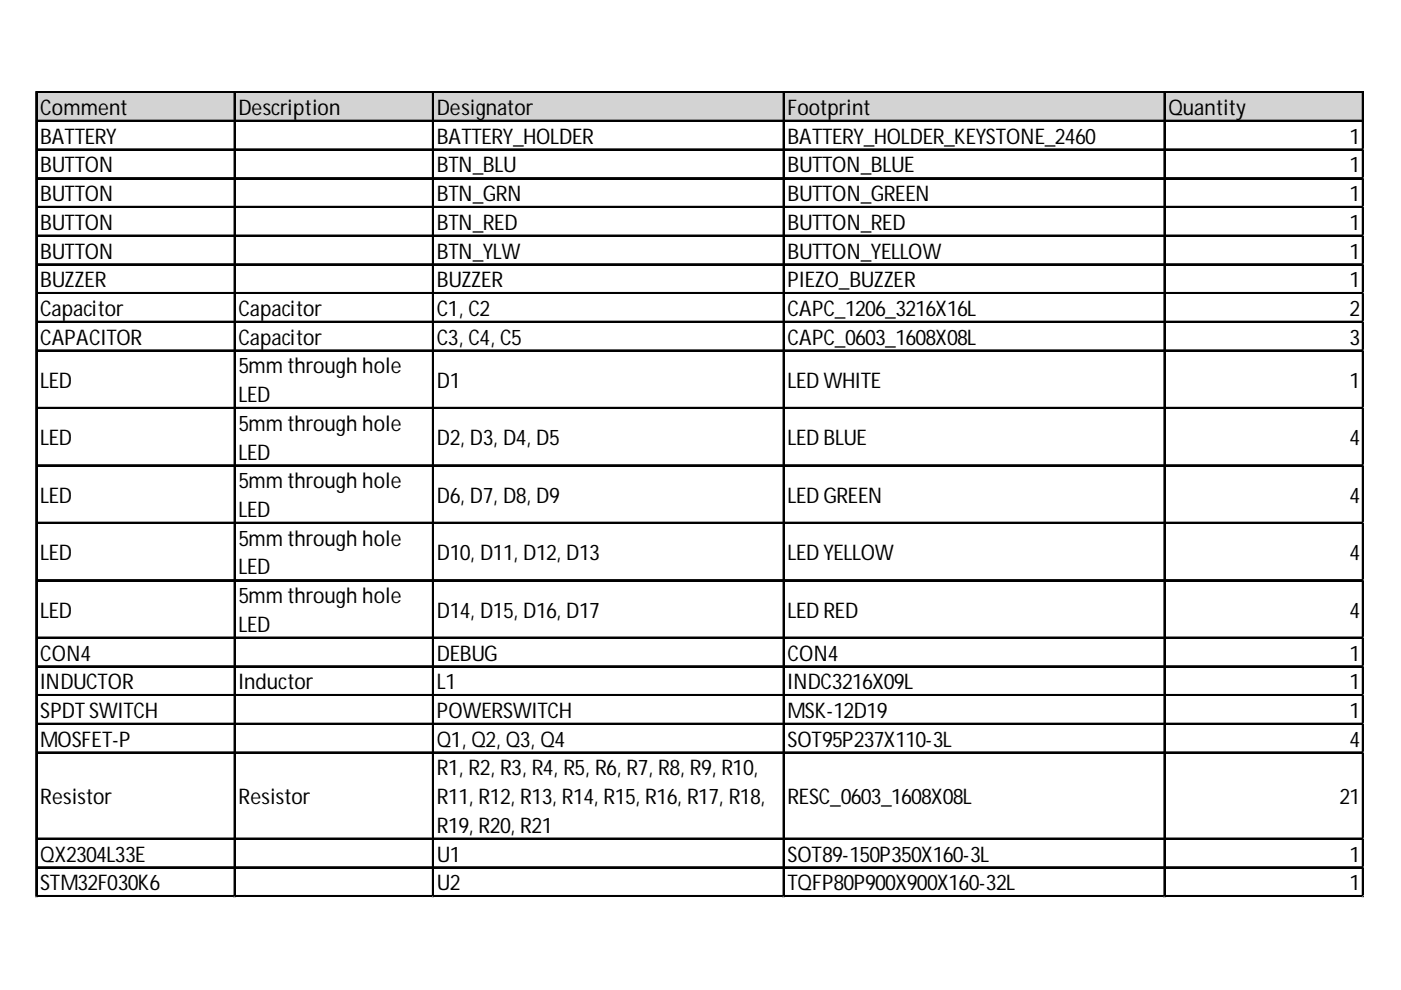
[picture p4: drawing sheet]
<svg xmlns="http://www.w3.org/2000/svg" width="297mm" height="210mm" viewBox="0 0 297 210" stroke-linecap="round" stroke-linejoin="round" font-family="sans-serif">
<defs><g id="words">
<g font-size="4.6">
<text x="8.5" y="24.4">Comment</text>
<text x="50.6" y="24.4">Description</text>
<text x="92.6" y="24.4">Designator</text>
<text x="167" y="24.4">Footprint</text>
<text x="247.7" y="24.4">Quantity</text>
<text x="8.5" y="30.5">BATTERY</text>
<text x="92.6" y="30.5">BATTERY_HOLDER</text>
<text x="167" y="30.5">BATTERY_HOLDER_KEYSTONE_2460</text>
<text x="286.1" y="30.5">1</text>
<text x="8.5" y="36.6">BUTTON</text>
<text x="92.6" y="36.6">BTN_BLU</text>
<text x="167" y="36.6">BUTTON_BLUE</text>
<text x="286.1" y="36.6">1</text>
<text x="8.5" y="42.7">BUTTON</text>
<text x="92.6" y="42.7">BTN_GRN</text>
<text x="167" y="42.7">BUTTON_GREEN</text>
<text x="286.1" y="42.7">1</text>
<text x="8.5" y="48.7">BUTTON</text>
<text x="92.6" y="48.7">BTN_RED</text>
<text x="167" y="48.7">BUTTON_RED</text>
<text x="286.1" y="48.7">1</text>
<text x="8.5" y="54.8">BUTTON</text>
<text x="92.6" y="54.8">BTN_YLW</text>
<text x="167" y="54.8">BUTTON_YELLOW</text>
<text x="286.1" y="54.8">1</text>
<text x="8.5" y="60.9">BUZZER</text>
<text x="92.6" y="60.9">BUZZER</text>
<text x="167" y="60.9">PIEZO_BUZZER</text>
<text x="286.1" y="60.9">1</text>
<text x="8.5" y="67">Capacitor</text>
<text x="50.6" y="67">Capacitor</text>
<text x="92.6" y="67">C1, C2</text>
<text x="167" y="67">CAPC_1206_3216X16L</text>
<text x="286.1" y="67">2</text>
<text x="8.5" y="73.1">CAPACITOR</text>
<text x="50.6" y="73.1">Capacitor</text>
<text x="92.6" y="73.1">C3, C4, C5</text>
<text x="167" y="73.1">CAPC_0603_1608X08L</text>
<text x="286.1" y="73.1">3</text>
<text x="8.5" y="82.2">LED</text>
<text x="50.6" y="79.2">5mm through hole</text>
<text x="92.6" y="82.2">D1</text>
<text x="167" y="82.2">LED WHITE</text>
<text x="286.1" y="82.2">1</text>
<text x="50.6" y="85.3">LED</text>
<text x="8.5" y="94.4">LED</text>
<text x="50.6" y="91.4">5mm through hole</text>
<text x="92.6" y="94.4">D2, D3, D4, D5</text>
<text x="167" y="94.4">LED BLUE</text>
<text x="286.1" y="94.4">4</text>
<text x="50.6" y="97.4">LED</text>
<text x="8.5" y="106.6">LED</text>
<text x="50.6" y="103.5">5mm through hole</text>
<text x="92.6" y="106.6">D6, D7, D8, D9</text>
<text x="167" y="106.6">LED GREEN</text>
<text x="286.1" y="106.6">4</text>
<text x="50.6" y="109.6">LED</text>
<text x="8.5" y="118.8">LED</text>
<text x="50.6" y="115.7">5mm through hole</text>
<text x="92.6" y="118.8">D10, D11, D12, D13</text>
<text x="167" y="118.8">LED YELLOW</text>
<text x="286.1" y="118.8">4</text>
<text x="50.6" y="121.8">LED</text>
<text x="8.5" y="130.9">LED</text>
<text x="50.6" y="127.9">5mm through hole</text>
<text x="92.6" y="130.9">D14, D15, D16, D17</text>
<text x="167" y="130.9">LED RED</text>
<text x="286.1" y="130.9">4</text>
<text x="50.6" y="134">LED</text>
<text x="8.5" y="140.1">CON4</text>
<text x="92.6" y="140.1">DEBUG</text>
<text x="167" y="140.1">CON4</text>
<text x="286.1" y="140.1">1</text>
<text x="8.5" y="146.2">INDUCTOR</text>
<text x="50.6" y="146.2">Inductor</text>
<text x="92.6" y="146.2">L1</text>
<text x="167" y="146.2">INDC3216X09L</text>
<text x="286.1" y="146.2">1</text>
<text x="8.5" y="152.2">SPDT SWITCH</text>
<text x="92.6" y="152.2">POWERSWITCH</text>
<text x="167" y="152.2">MSK-12D19</text>
<text x="286.1" y="152.2">1</text>
<text x="8.5" y="158.3">MOSFET-P</text>
<text x="92.6" y="158.3">Q1, Q2, Q3, Q4</text>
<text x="167" y="158.3">SOT95P237X110-3L</text>
<text x="286.1" y="158.3">4</text>
<text x="92.6" y="164.4">R1, R2, R3, R4, R5, R6, R7, R8, R9, R10,</text>
<text x="8.5" y="170.5">Resistor</text>
<text x="50.6" y="170.5">Resistor</text>
<text x="92.6" y="170.5">R11, R12, R13, R14, R15, R16, R17, R18,</text>
<text x="167" y="170.5">RESC_0603_1608X08L</text>
<text x="284" y="170.5">21</text>
<text x="92.6" y="176.6">R19, R20, R21</text>
<text x="8.5" y="182.7">QX2304L33E</text>
<text x="92.6" y="182.7">U1</text>
<text x="167" y="182.7">SOT89-150P350X160-3L</text>
<text x="286.1" y="182.7">1</text>
<text x="8.5" y="188.8">STM32F030K6</text>
<text x="92.6" y="188.8">U2</text>
<text x="167" y="188.8">TQFP80P900X900X160-32L</text>
<text x="286.1" y="188.8">1</text>
</g>
</g></defs>
<path d="M7.9 19.7h281.2v6.1h-281.2z" fill="#d3d3d3"/>
<g fill="none" stroke="#000" stroke-width=".3">
<path d="M7.6 19.4v170.8M7.8 19.4v170.8M7.9 19.4h281.2M7.9 19.6h281.2M49.7 19.7v170.5M49.8 19.7v170.5M91.7 19.7v170.5M91.9 19.7v170.5M166.1 19.7v170.5M166.2 19.7v170.5M246.8 19.7v170.5M247 19.7v170.5"/>
<path d="M288.9 19.7v170.5M7.9 25.5h281.2M7.9 25.7h281.2M7.9 31.6h281.2M7.9 31.8h281.2M7.9 37.7h281.2M7.9 37.8h281.2M7.9 43.8h281.2M7.9 43.9h281.2M7.9 49.9h281.2M7.9 50h281.2M7.9 56h281.2"/>
<path d="M7.9 56.1h281.2M7.9 62h281.2M7.9 62.2h281.2M7.9 68.1h281.2M7.9 68.3h281.2M7.9 74.2h281.2M7.9 74.4h281.2M7.9 86.4h281.2M7.9 86.6h281.2M7.9 98.6h281.2M7.9 98.7h281.2M7.9 110.8h281.2"/>
<path d="M7.9 110.9h281.2M7.9 122.9h281.2M7.9 123.1h281.2M7.9 135.1h281.2M7.9 135.3h281.2M7.9 141.2h281.2M7.9 141.3h281.2M7.9 147.3h281.2M7.9 147.4h281.2M7.9 153.4h281.2M7.9 153.5h281.2M7.9 159.5h281.2"/>
<path d="M7.9 159.6h281.2M7.9 177.7h281.2M7.9 177.9h281.2M7.9 183.8h281.2M7.9 184h281.2M7.9 189.9h281.2M7.9 190.1h281.2"/>
</g>
<path d="M289 19.7v170.5" fill="none" stroke="#000" stroke-width=".28"/>
<path d="M7.6 190.2v.1" fill="none" stroke="#d4d4d4" stroke-width=".3"/>
<path d="M7.6 190.2l.3 .1z" fill="#d4d4d4"/>
<path d="M49.7 190.2v.1" fill="none" stroke="#d4d4d4" stroke-width=".3"/>
<path d="M49.7 190.2l.3 .1z" fill="#d4d4d4"/>
<path d="M91.7 190.2v.1" fill="none" stroke="#d4d4d4" stroke-width=".3"/>
<path d="M91.7 190.2l.3 .1z" fill="#d4d4d4"/>
<path d="M166.1 190.2v.1" fill="none" stroke="#d4d4d4" stroke-width=".3"/>
<path d="M166.1 190.2l.3 .1z" fill="#d4d4d4"/>
<path d="M246.8 190.2v.1" fill="none" stroke="#d4d4d4" stroke-width=".3"/>
<path d="M246.8 190.2l.3 .1z" fill="#d4d4d4"/>
<path d="M288.9 190.2v.1" fill="none" stroke="#d4d4d4" stroke-width=".3"/>
<path d="M288.9 190.2l.2 .1z" fill="#d4d4d4"/>
<use href="#words"/>
</svg>
